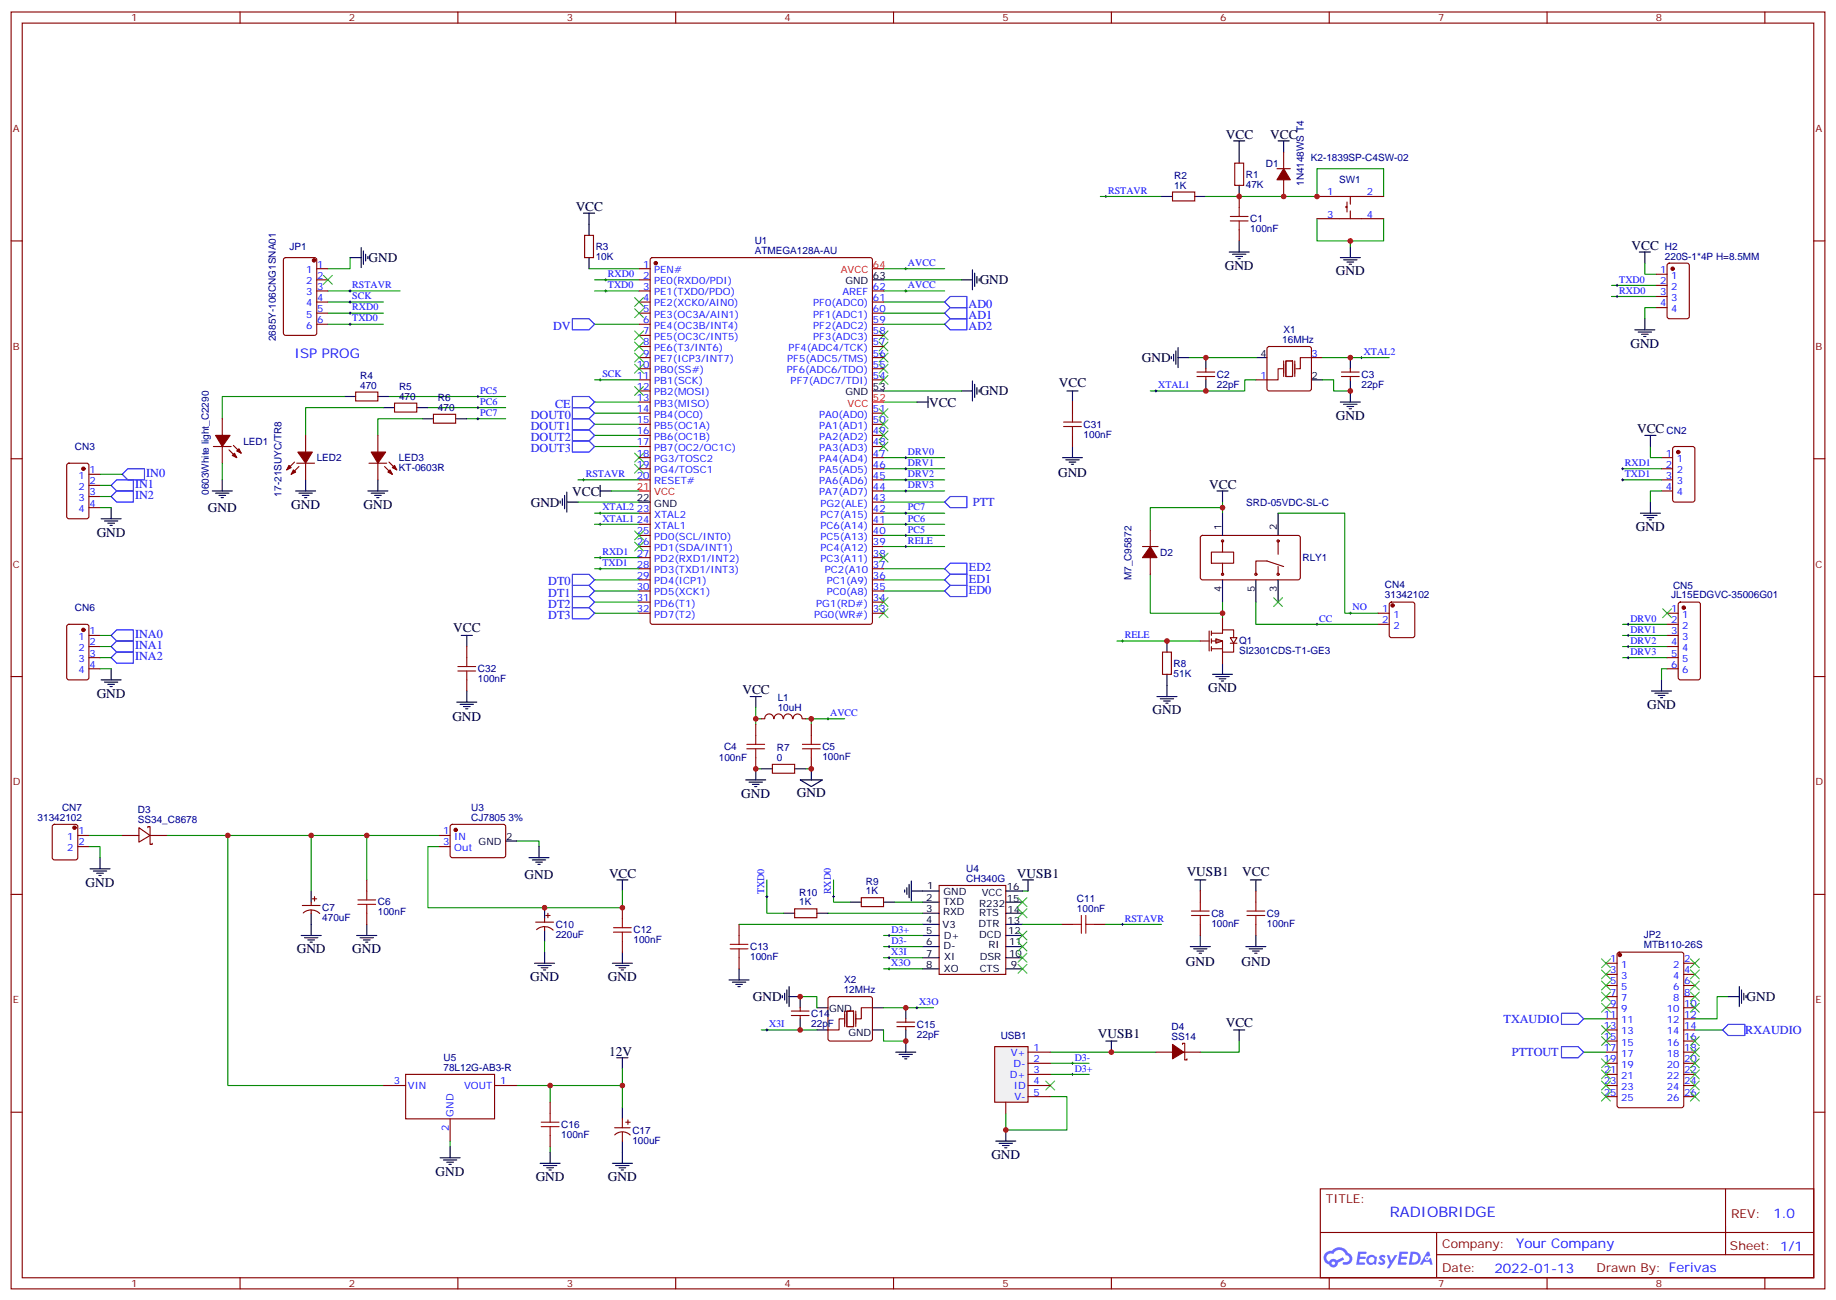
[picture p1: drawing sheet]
<svg xmlns="http://www.w3.org/2000/svg" width="583mm" height="413mm" viewBox="0 0 583 413" stroke-linecap="round" stroke-linejoin="round" font-family="sans-serif">
<defs><g id="words">
<text font-size="4.6" fill="#00f" x="441.2" y="386.4">RADIOBRIDGE</text>
<g font-size="4.2">
<text x="389.1" y="44">VCC</text>
<text x="403.2" y="44">VCC</text>
<text x="182.7" y="67">VCC</text>
<text x="116.9" y="83.2">GND</text>
<text x="517.9" y="79.3">VCC</text>
<text x="388.8" y="85.7">GND</text>
<text x="424" y="87.4">GND</text>
<text x="311" y="90.2">GND</text>
<text x="517.5" y="110.3">GND</text>
<text x="362.5" y="115">GND</text>
<text x="311" y="125.5">GND</text>
<text x="336.1" y="122.9">VCC</text>
<text x="294.9" y="129">VCC</text>
<text x="424" y="133.3">GND</text>
<text x="519.6" y="137.5">VCC</text>
<text x="335.9" y="151.4">GND</text>
<text x="383.8" y="155.2">VCC</text>
<text x="92.4" y="161.5">GND</text>
<text x="115.4" y="161.5">GND</text>
<text x="168.5" y="160.8">GND</text>
<text x="181.6" y="157.3">VCC</text>
<text x="66" y="162.6">GND</text>
<text x="30.7" y="170.3">GND</text>
<text x="519.3" y="168.6">GND</text>
<text x="143.8" y="200.5">VCC</text>
<text x="30.7" y="221.5">GND</text>
<text x="235.7" y="220.4">VCC</text>
<text x="383.5" y="219.7">GND</text>
<text x="365.8" y="226.8">GND</text>
<text x="522.8" y="225">GND</text>
<text x="143.6" y="229">GND</text>
<text x="235.3" y="253.2">GND</text>
<text x="252.9" y="252.9">GND</text>
<text x="27.2" y="281.4">GND</text>
<text x="166.5" y="279">GND</text>
<text x="193.3" y="278.6">VCC</text>
<text x="322.8" y="278.6">VUSB1</text>
<text x="376.7" y="278.2">VUSB1</text>
<text x="394.3" y="278.2">VCC</text>
<text x="94.2" y="302.6">GND</text>
<text x="111.8" y="302.6">GND</text>
<text x="168.3" y="311.4">GND</text>
<text x="193" y="311.4">GND</text>
<text x="376.4" y="306.6">GND</text>
<text x="394.1" y="306.6">GND</text>
<text x="239" y="317.8">GND</text>
<text x="554.4" y="317.8">GND</text>
<text x="348.5" y="329.4">VUSB1</text>
<text x="389.1" y="325.9">VCC</text>
<text x="193.3" y="335.1">12V</text>
<text x="314.7" y="367.9">GND</text>
<text x="138.3" y="373.2">GND</text>
<text x="170" y="374.9">GND</text>
<text x="193" y="374.9">GND</text>
</g>
<g font-size="4.2" fill="#00f">
<text x="93.5" y="113.5">ISP PROG</text>
<text x="562.9" y="386.7">1.0</text>
<text x="481.3" y="396.2">Your Company</text>
<text x="474.4" y="404">2022-01-13</text>
</g>
<g font-size="3.9" fill="#00f">
<text x="307.4" y="97.6">AD0</text>
<text x="307.4" y="101.2">AD1</text>
<text x="175.6" y="104.7">DV</text>
<text x="307.4" y="104.7">AD2</text>
<text x="176.2" y="129.4">CE</text>
<text x="168.5" y="132.9">DOUT0</text>
<text x="168.5" y="136.5">DOUT1</text>
<text x="168.5" y="140">DOUT2</text>
<text x="168.5" y="143.5">DOUT3</text>
<text x="42.9" y="154.9">IN1</text>
<text x="46.4" y="151.3">IN0</text>
<text x="42.9" y="158.4">IN2</text>
<text x="308.8" y="160.7">PTT</text>
<text x="174" y="185.8">DT0</text>
<text x="307.6" y="184.9">ED1</text>
<text x="307.6" y="181.4">ED2</text>
<text x="174" y="189.4">DT1</text>
<text x="307.6" y="188.4">ED0</text>
<text x="174" y="192.9">DT2</text>
<text x="174" y="196.4">DT3</text>
<text x="42.9" y="202.5">INA0</text>
<text x="42.9" y="209.6">INA2</text>
<text x="42.9" y="206">INA1</text>
<text x="477.3" y="324.7">TXAUDIO</text>
<text x="554" y="328.3">RXAUDIO</text>
<text x="479.9" y="335.3">PTTOUT</text>
</g>
<g font-size="3.9" fill="#800">
<text x="420.9" y="382">TITLE:</text>
<text x="549.5" y="386.7">REV:</text>
<text x="457.8" y="396.2">Company:</text>
<text x="549.1" y="396.8">Sheet: 1/1</text>
<text x="457.8" y="403.9">Date:</text>
<text x="506.8" y="403.9">Drawn By: Ferivas</text>
</g>
<g font-size="3.2" fill="#800">
<text x="41.6" y="6.8">1</text>
<text x="110.8" y="6.8">2</text>
<text x="179.9" y="6.8">3</text>
<text x="249.1" y="6.8">4</text>
<text x="318.2" y="6.8">5</text>
<text x="387.3" y="6.8">6</text>
<text x="456.5" y="6.8">7</text>
<text x="525.6" y="6.8">8</text>
<text x="4.1" y="41.9">A</text>
<text x="576.3" y="41.9">A</text>
<text x="4.1" y="111.1">B</text>
<text x="576.3" y="111.1">B</text>
<text x="4.1" y="180.2">C</text>
<text x="576.3" y="180.2">C</text>
<text x="4.1" y="249.3">D</text>
<text x="576.3" y="249.3">D</text>
<text x="4.1" y="318.5">E</text>
<text x="576.3" y="318.5">E</text>
<text x="41.6" y="408.6">1</text>
<text x="110.8" y="408.6">2</text>
<text x="179.9" y="408.6">3</text>
<text x="249.1" y="408.6">4</text>
<text x="318.2" y="408.6">5</text>
<text x="387.3" y="408.6">6</text>
<text x="456.5" y="408.6">7</text>
<text x="525.6" y="408.6">8</text>
</g>
<g font-size="3.2" fill="#000080">
<text x="401.8" y="52.9">D1</text>
<text x="416.1" y="51.2">K2-1839SP-C4SW-02</text>
<text x="372.7" y="59.9">1K</text>
<text x="372.7" y="56.7">R2</text>
<text x="395.5" y="59.5">47K</text>
<text x="395.5" y="56.4">R1</text>
<text x="413.9" y="59.1" transform="rotate(-90 413.9 59.1)">1N4148WS T4</text>
<text x="425.1" y="58.2">SW1</text>
<text x="396.9" y="70.5">C1</text>
<text x="239.6" y="77.5">U1</text>
<text x="396.9" y="73.7">100nF</text>
<text x="91.9" y="79.4">JP1</text>
<text x="189.1" y="82.6">10K</text>
<text x="189.1" y="79.4">R3</text>
<text x="239.6" y="80.7">ATMEGA128A-AU</text>
<text x="528.5" y="82.5">220S-1*4P H=8.5MM</text>
<text x="528.5" y="79.3">H2</text>
<text x="407.4" y="105.8">X1</text>
<text x="87.6" y="108.3" transform="rotate(-90 87.6 108.3)">2685Y-106CNG1SNA01</text>
<text x="407" y="108.9">16MHz</text>
<text x="386.3" y="120">C2</text>
<text x="432.2" y="120">C3</text>
<text x="114.3" y="123.4">470</text>
<text x="114.3" y="120.2">R4</text>
<text x="126.7" y="123.7">R5</text>
<text x="386.3" y="123.1">22pF</text>
<text x="432.2" y="123.1">22pF</text>
<text x="126.7" y="126.9">470</text>
<text x="139" y="130.5">470</text>
<text x="139" y="127.2">R6</text>
<text x="344" y="135.7">C31</text>
<text x="529" y="137.6">CN2</text>
<text x="23.8" y="142.9">CN3</text>
<text x="77.3" y="141.1">LED1</text>
<text x="344" y="138.9">100nF</text>
<text x="100.5" y="146.4">LED2</text>
<text x="126.6" y="149.6">KT-0603R</text>
<text x="126.7" y="146.4">LED3</text>
<text x="66.3" y="157.1" transform="rotate(-90 66.3 157.1)">0603White light_C2290</text>
<text x="89.3" y="157.6" transform="rotate(-90 89.3 157.6)">17-21SUYC/TR8</text>
<text x="395.6" y="160.6">SRD-05VDC-SL-C</text>
<text x="368.3" y="176.4">D2</text>
<text x="413.5" y="178.2">RLY1</text>
<text x="359.2" y="184.2" transform="rotate(-90 359.2 184.2)">M7_C95872</text>
<text x="439.6" y="190">31342102</text>
<text x="439.6" y="186.8">CN4</text>
<text x="530.4" y="190">JL15EDGVC-35006G01</text>
<text x="531.1" y="186.9">CN5</text>
<text x="23.8" y="194.1">CN6</text>
<text x="393.3" y="207.7">SI2301CDS-T1-GE3</text>
<text x="393.3" y="204.5">Q1</text>
<text x="151.7" y="213.4">C32</text>
<text x="372.5" y="214.9">51K</text>
<text x="372.5" y="211.7">R8</text>
<text x="151.7" y="216.5">100nF</text>
<text x="246.9" y="225.6">10uH</text>
<text x="246.9" y="222.4">L1</text>
<text x="229.8" y="238.1">C4</text>
<text x="246.6" y="238.4">R7</text>
<text x="261.1" y="238.1">C5</text>
<text x="228.2" y="241.7">100nF</text>
<text x="246.6" y="241.6">0</text>
<text x="261.1" y="241.2">100nF</text>
<text x="19.7" y="257.3">CN7</text>
<text x="149.6" y="257.5">U3</text>
<text x="11.9" y="260.5">31342102</text>
<text x="43.8" y="261.3">SS34_C8678</text>
<text x="43.8" y="258.2">D3</text>
<text x="149.6" y="260.6">CJ7805 3%</text>
<text x="274.8" y="280.8">R9</text>
<text x="306.7" y="280">CH340G</text>
<text x="306.7" y="276.8">U4</text>
<text x="119.9" y="287.4">C6</text>
<text x="253.7" y="287.4">1K</text>
<text x="253.7" y="284.3">R10</text>
<text x="274.8" y="283.9">1K</text>
<text x="341.9" y="286.3">C11</text>
<text x="102.3" y="292.5">470uF</text>
<text x="102.3" y="289.3">C7</text>
<text x="119.9" y="290.6">100nF</text>
<text x="341.9" y="289.6">100nF</text>
<text x="384.5" y="291">C8</text>
<text x="402.2" y="291">C9</text>
<text x="176.4" y="297.8">220uF</text>
<text x="176.4" y="294.6">C10</text>
<text x="201.1" y="299.4">100nF</text>
<text x="201.1" y="296.3">C12</text>
<text x="384.5" y="294.1">100nF</text>
<text x="402.2" y="294.1">100nF</text>
<text x="521.8" y="297.9">JP2</text>
<text x="238.1" y="304.7">100nF</text>
<text x="238.1" y="301.6">C13</text>
<text x="521.8" y="301.1">MTB110-26S</text>
<text x="267.8" y="315.3">12MHz</text>
<text x="267.9" y="312.1">X2</text>
<text x="257.5" y="322.8">C14</text>
<text x="257.5" y="326">22pF</text>
<text x="291" y="329.5">22pF</text>
<text x="291" y="326.3">C15</text>
<text x="317.6" y="329.9">USB1</text>
<text x="371.8" y="326.9">D4</text>
<text x="371.8" y="330.1">SS14</text>
<text x="140.8" y="339.9">78L12G-AB3-R</text>
<text x="140.8" y="336.7">U5</text>
<text x="178.2" y="358">C16</text>
<text x="200.7" y="359.8">C17</text>
<text x="178.2" y="361.2">100nF</text>
<text x="200.7" y="363.1">100uF</text>
</g>
<g font-size="3.2" fill="#00f">
<text x="351.7" y="61.5">RSTAVR</text>
<text x="421.3" y="62">1</text>
<text x="433.9" y="62">2</text>
<text x="421.3" y="69.1">3</text>
<text x="433.9" y="69.1">4</text>
<text x="97.2" y="86.7">1</text>
<text x="100.7" y="84.9">1</text>
<text x="100.7" y="88.5">2</text>
<text x="193" y="87.9">RXD0</text>
<text x="204.2" y="84.9">1</text>
<text x="204.2" y="88.5">2</text>
<text x="207.7" y="86.7">PEN#</text>
<text x="288.2" y="84.4">AVCC</text>
<text x="514" y="89.7">TXD0</text>
<text x="527" y="86.7">1</text>
<text x="530.5" y="88.5">1</text>
<text x="97.2" y="90.2">2</text>
<text x="97.2" y="93.8">3</text>
<text x="100.7" y="92">3</text>
<text x="100.7" y="95.5">4</text>
<text x="111.8" y="91.5">RSTAVR</text>
<text x="111.8" y="95">SCK</text>
<text x="193" y="91.5">TXD0</text>
<text x="204.2" y="92">3</text>
<text x="204.2" y="95.5">4</text>
<text x="207.7" y="90.2">PE0(RXD0/PDI)</text>
<text x="207.7" y="93.8">PE1(TXD0/PDO)</text>
<text x="267.4" y="93.8">AREF</text>
<text x="277.1" y="95.5">61</text>
<text x="277.1" y="92">62</text>
<text x="288.2" y="91.5">AVCC</text>
<text x="514" y="93.2">RXD0</text>
<text x="527" y="90.2">2</text>
<text x="527" y="93.8">3</text>
<text x="530.5" y="92">2</text>
<text x="530.5" y="95.5">3</text>
<text x="97.2" y="97.3">4</text>
<text x="97.2" y="100.8">5</text>
<text x="100.7" y="99.1">5</text>
<text x="111.8" y="98.5">RXD0</text>
<text x="204.2" y="99.1">5</text>
<text x="207.7" y="97.3">PE2(XCK0/AIN0)</text>
<text x="207.7" y="100.8">PE3(OC3A/AIN1)</text>
<text x="258.1" y="100.8">PF1(ADC1)</text>
<text x="258.1" y="97.3">PF0(ADC0)</text>
<text x="277.1" y="99.1">60</text>
<text x="527" y="97.3">4</text>
<text x="530.5" y="99.1">4</text>
<text x="97.2" y="104.4">6</text>
<text x="100.7" y="102.6">6</text>
<text x="111.8" y="102.1">TXD0</text>
<text x="204.2" y="102.6">6</text>
<text x="204.2" y="106.1">7</text>
<text x="207.7" y="104.4">PE4(OC3B/INT4)</text>
<text x="207.7" y="107.9">PE5(OC3C/INT5)</text>
<text x="258.1" y="107.9">PF3(ADC3)</text>
<text x="258.1" y="104.4">PF2(ADC2)</text>
<text x="277.1" y="106.1">58</text>
<text x="277.1" y="102.6">59</text>
<text x="204.2" y="109.6">8</text>
<text x="204.2" y="113.2">9</text>
<text x="207.7" y="111.4">PE6(T3/INT6)</text>
<text x="250.3" y="111.4">PF4(ADC4/TCK)</text>
<text x="277.1" y="113.2">56</text>
<text x="277.1" y="109.6">57</text>
<text x="416.3" y="113.2">3</text>
<text x="432.9" y="112.6">XTAL2</text>
<text x="191.2" y="119.7">SCK</text>
<text x="202.2" y="116.7">10</text>
<text x="207.7" y="114.9">PE7(ICP3/INT7)</text>
<text x="207.7" y="118.5">PB0(SS#)</text>
<text x="249.8" y="118.5">PF6(ADC6/TDO)</text>
<text x="249.9" y="114.9">PF5(ADC5/TMS)</text>
<text x="277.1" y="116.7">55</text>
<text x="152.4" y="125">PC5</text>
<text x="202.2" y="120.2">11</text>
<text x="202.2" y="123.8">12</text>
<text x="207.7" y="122">PB1(SCK)</text>
<text x="207.7" y="125.5">PB2(MOSI)</text>
<text x="251" y="122">PF7(ADC7/TDI)</text>
<text x="277.1" y="120.2">54</text>
<text x="367.6" y="123.2">XTAL1</text>
<text x="400.2" y="120.2">1</text>
<text x="152.4" y="128.5">PC6</text>
<text x="202.2" y="127.3">13</text>
<text x="202.2" y="130.8">14</text>
<text x="207.7" y="129">PB3(MISO)</text>
<text x="277.1" y="130.8">51</text>
<text x="152.4" y="132">PC7</text>
<text x="202.2" y="134.3">15</text>
<text x="202.2" y="137.9">16</text>
<text x="207.7" y="132.6">PB4(OC0)</text>
<text x="207.7" y="136.1">PB5(OC1A)</text>
<text x="260" y="136.1">PA1(AD1)</text>
<text x="260" y="132.6">PA0(AD0)</text>
<text x="277.1" y="137.9">49</text>
<text x="277.1" y="134.3">50</text>
<text x="202.2" y="141.4">17</text>
<text x="207.7" y="139.6">PB6(OC1B)</text>
<text x="207.7" y="143.2">PB7(OC2/OC1C)</text>
<text x="260" y="143.2">PA3(AD3)</text>
<text x="260" y="139.6">PA2(AD2)</text>
<text x="277.1" y="141.4">48</text>
<text x="202.2" y="144.9">18</text>
<text x="202.2" y="148.4">19</text>
<text x="207.7" y="146.7">PG3/TOSC2</text>
<text x="260" y="146.7">PA4(AD4)</text>
<text x="277.1" y="148.4">46</text>
<text x="277.1" y="144.9">47</text>
<text x="288.2" y="144.4">DRV0</text>
<text x="288.2" y="147.9">DRV1</text>
<text x="515.8" y="147.9">RXD1</text>
<text x="528.7" y="144.9">1</text>
<text x="528.7" y="148.4">2</text>
<text x="532.2" y="146.7">1</text>
<text x="24.9" y="152">1</text>
<text x="24.9" y="155.5">2</text>
<text x="28.4" y="150.2">1</text>
<text x="28.4" y="153.7">2</text>
<text x="185.9" y="151.4">RSTAVR</text>
<text x="202.2" y="152">20</text>
<text x="207.7" y="150.2">PG4/TOSC1</text>
<text x="207.7" y="153.7">RESET#</text>
<text x="260" y="153.7">PA6(AD6)</text>
<text x="260" y="150.2">PA5(AD5)</text>
<text x="277.1" y="155.5">44</text>
<text x="277.1" y="152">45</text>
<text x="288.2" y="151.4">DRV2</text>
<text x="288.2" y="155">DRV3</text>
<text x="515.8" y="151.4">TXD1</text>
<text x="528.7" y="152">3</text>
<text x="528.7" y="155.5">4</text>
<text x="532.2" y="150.2">2</text>
<text x="532.2" y="153.7">3</text>
<text x="24.9" y="159">3</text>
<text x="28.4" y="157.3">3</text>
<text x="28.4" y="160.8">4</text>
<text x="260" y="157.3">PA7(AD7)</text>
<text x="260.4" y="160.8">PG2(ALE)</text>
<text x="277.1" y="159">43</text>
<text x="532.2" y="157.3">4</text>
<text x="24.9" y="162.6">4</text>
<text x="191.2" y="162">XTAL2</text>
<text x="191.2" y="165.6">XTAL1</text>
<text x="202.2" y="162.6">23</text>
<text x="202.2" y="166.1">24</text>
<text x="207.7" y="164.3">XTAL2</text>
<text x="207.7" y="167.9">XTAL1</text>
<text x="260.4" y="167.9">PC6(A14)</text>
<text x="260.4" y="164.3">PC7(A15)</text>
<text x="277.1" y="166.1">41</text>
<text x="277.1" y="162.6">42</text>
<text x="288.2" y="165.6">PC6</text>
<text x="288.2" y="162">PC7</text>
<text x="202.2" y="169.6">25</text>
<text x="202.2" y="173.1">26</text>
<text x="207.7" y="171.4">PD0(SCL/INT0)</text>
<text x="260.4" y="171.4">PC5(A13)</text>
<text x="277.1" y="173.1">39</text>
<text x="277.1" y="169.6">40</text>
<text x="288.2" y="172.6">RELE</text>
<text x="288.2" y="169.1">PC5</text>
<text x="191.2" y="179.7">TXD1</text>
<text x="191.2" y="176.1">RXD1</text>
<text x="202.2" y="176.7">27</text>
<text x="207.7" y="174.9">PD1(SDA/INT1)</text>
<text x="207.7" y="178.4">PD2(RXD1/INT2)</text>
<text x="260.4" y="178.4">PC3(A11)</text>
<text x="260.4" y="174.9">PC4(A12)</text>
<text x="277.1" y="176.7">38</text>
<text x="202.2" y="180.2">28</text>
<text x="202.2" y="183.7">29</text>
<text x="207.7" y="182">PD3(TXD1/INT3)</text>
<text x="207.7" y="185.5">PD4(ICP1)</text>
<text x="261.8" y="182">PC2(A10</text>
<text x="262.4" y="185.5">PC1(A9)</text>
<text x="277.1" y="183.7">36</text>
<text x="277.1" y="180.2">37</text>
<text x="202.2" y="187.3">30</text>
<text x="202.2" y="190.8">31</text>
<text x="207.7" y="189">PD5(XCK1)</text>
<text x="262.4" y="189">PC0(A8)</text>
<text x="277.1" y="190.8">34</text>
<text x="277.1" y="187.3">35</text>
<text x="202.2" y="194.3">32</text>
<text x="207.7" y="192.5">PD6(T1)</text>
<text x="207.7" y="196.1">PD7(T2)</text>
<text x="258.4" y="196.1">PG0(WR#)</text>
<text x="259.1" y="192.5">PG1(RD#)</text>
<text x="277.1" y="194.3">33</text>
<text x="418.7" y="197.3">CC</text>
<text x="429.3" y="193.8">NO</text>
<text x="438.8" y="194.3">1</text>
<text x="438.8" y="197.8">2</text>
<text x="442.3" y="196.1">1</text>
<text x="517.5" y="197.3">DRV0</text>
<text x="530.5" y="194.3">1</text>
<text x="530.5" y="197.8">2</text>
<text x="534" y="196.1">1</text>
<text x="24.9" y="203.1">1</text>
<text x="28.4" y="201.4">1</text>
<text x="357" y="202.6">RELE</text>
<text x="442.3" y="199.6">2</text>
<text x="517.5" y="200.8">DRV1</text>
<text x="530.5" y="201.4">3</text>
<text x="534" y="199.6">2</text>
<text x="534" y="203.1">3</text>
<text x="24.9" y="206.7">2</text>
<text x="28.4" y="204.9">2</text>
<text x="28.4" y="208.4">3</text>
<text x="517.5" y="204.4">DRV2</text>
<text x="517.5" y="207.9">DRV3</text>
<text x="530.5" y="204.9">4</text>
<text x="530.5" y="208.4">5</text>
<text x="534" y="206.7">4</text>
<text x="24.9" y="210.2">3</text>
<text x="24.9" y="213.7">4</text>
<text x="28.4" y="211.9">4</text>
<text x="530.5" y="211.9">6</text>
<text x="534" y="210.2">5</text>
<text x="534" y="213.7">6</text>
<text x="263.5" y="227.3">AVCC</text>
<text x="21.4" y="266.6">1</text>
<text x="24.9" y="264.9">1</text>
<text x="24.9" y="268.4">2</text>
<text x="140.7" y="264.9">1</text>
<text x="140.7" y="268.4">3</text>
<text x="144.2" y="266.6">IN</text>
<text x="21.4" y="270.2">2</text>
<text x="144.2" y="270.2">Out</text>
<text x="242.5" y="283.9" transform="rotate(-90 242.5 283.9)">TXD0</text>
<text x="263.7" y="283.9" transform="rotate(-90 263.7 283.9)">RXD0</text>
<text x="357" y="292.6">RSTAVR</text>
<text x="283" y="296.1">D3+</text>
<text x="283" y="299.6">D3-</text>
<text x="282.9" y="303.1">X3I</text>
<text x="511.1" y="305.4">1</text>
<text x="534.6" y="305.4">2</text>
<text x="282.9" y="306.7">X3O</text>
<text x="511.1" y="309">3</text>
<text x="514.6" y="307.2">1</text>
<text x="514.6" y="310.7">3</text>
<text x="531.1" y="310.7">4</text>
<text x="531.1" y="307.2">2</text>
<text x="534.6" y="309">4</text>
<text x="511.1" y="312.5">5</text>
<text x="511.1" y="316">7</text>
<text x="514.6" y="314.3">5</text>
<text x="514.6" y="317.8">7</text>
<text x="531.1" y="317.8">8</text>
<text x="531.1" y="314.3">6</text>
<text x="534.6" y="316">8</text>
<text x="534.6" y="312.5">6</text>
<text x="291.7" y="319">X3O</text>
<text x="509.1" y="323.1">11</text>
<text x="511.1" y="319.5">9</text>
<text x="514.6" y="321.3">9</text>
<text x="529.1" y="321.3">10</text>
<text x="534.6" y="323.1">12</text>
<text x="534.6" y="319.5">10</text>
<text x="244.1" y="326.1">X3I</text>
<text x="509.1" y="326.6">13</text>
<text x="514.6" y="324.8">11</text>
<text x="514.6" y="328.4">13</text>
<text x="529.1" y="328.4">14</text>
<text x="529.1" y="324.8">12</text>
<text x="534.6" y="326.6">14</text>
<text x="320.8" y="335.1">V+</text>
<text x="328.1" y="333.7">1</text>
<text x="509.1" y="330.1">15</text>
<text x="509.1" y="333.7">17</text>
<text x="514.6" y="331.9">15</text>
<text x="514.6" y="335.4">17</text>
<text x="529.1" y="335.4">18</text>
<text x="529.1" y="331.9">16</text>
<text x="534.6" y="333.7">18</text>
<text x="534.6" y="330.1">16</text>
<text x="321.7" y="338.6">D-</text>
<text x="328.1" y="337.2">2</text>
<text x="328.1" y="340.7">3</text>
<text x="341.1" y="340.2">D3+</text>
<text x="341.1" y="336.7">D3-</text>
<text x="509.1" y="337.2">19</text>
<text x="509.1" y="340.7">21</text>
<text x="514.6" y="338.9">19</text>
<text x="529.1" y="338.9">20</text>
<text x="534.6" y="340.7">22</text>
<text x="534.6" y="337.2">20</text>
<text x="125" y="344.2">3</text>
<text x="129.5" y="345.7">VIN</text>
<text x="147.3" y="345.7">VOUT</text>
<text x="158.7" y="344.2">1</text>
<text x="320.6" y="342.1">D+</text>
<text x="321.8" y="345.7">ID</text>
<text x="328.1" y="344.2">4</text>
<text x="328.1" y="347.8">5</text>
<text x="509.1" y="344.2">23</text>
<text x="509.1" y="347.8">25</text>
<text x="514.6" y="342.5">21</text>
<text x="514.6" y="346">23</text>
<text x="529.1" y="346">24</text>
<text x="529.1" y="342.5">22</text>
<text x="534.6" y="347.8">26</text>
<text x="534.6" y="344.2">24</text>
<text x="322" y="349.2">V-</text>
<text x="514.6" y="349.5">25</text>
<text x="529.1" y="349.5">26</text>
<text x="142.5" y="359" transform="rotate(-90 142.5 359)">2</text>
<text x="143.9" y="354.5" transform="rotate(-90 143.9 354.5)">GND</text>
</g>
<g font-size="3.2" fill="#f00">
<text x="266.9" y="86.7">AVCC</text>
<text x="277.1" y="84.9">64</text>
<text x="269" y="129">VCC</text>
<text x="277.1" y="127.3">52</text>
<text x="202.2" y="155.5">21</text>
<text x="207.7" y="157.3">VCC</text>
</g>
<g font-size="3.2">
<text x="277.1" y="88.5">63</text>
<text x="268.3" y="90.2">GND</text>
<text x="400.2" y="113.2">4</text>
<text x="268.3" y="125.5">GND</text>
<text x="277.1" y="123.8">53</text>
<text x="416.3" y="120.2">2</text>
<text x="202.2" y="159">22</text>
<text x="207.7" y="160.8">GND</text>
<text x="387.7" y="168.2" transform="rotate(-90 387.7 168.2)">1</text>
<text x="405.3" y="168.2" transform="rotate(-90 405.3 168.2)">2</text>
<text x="387.7" y="187.9" transform="rotate(-90 387.7 187.9)">4</text>
<text x="398.3" y="187.9" transform="rotate(-90 398.3 187.9)">5</text>
<text x="405.3" y="187.9" transform="rotate(-90 405.3 187.9)">3</text>
<text x="151.9" y="268.4">GND</text>
<text x="160.7" y="266.6">2</text>
<text x="294" y="286">2</text>
<text x="294.3" y="282.2">1</text>
<text x="299.5" y="287.3">TXD</text>
<text x="299.5" y="284.1">GND</text>
<text x="310.8" y="288">R232</text>
<text x="311.6" y="284.4">VCC</text>
<text x="319.6" y="286.4">15</text>
<text x="319.6" y="282.5">16</text>
<text x="294" y="293.1">4</text>
<text x="294" y="289.6">3</text>
<text x="299.4" y="290.6">RXD</text>
<text x="310.8" y="290.8">RTS</text>
<text x="319.8" y="289.9">14</text>
<text x="319.8" y="293.4">13</text>
<text x="294" y="296.6">5</text>
<text x="299.2" y="294.7">V3</text>
<text x="299.6" y="298.2">D+</text>
<text x="310.6" y="294.3">DTR</text>
<text x="310.8" y="297.9">DCD</text>
<text x="320" y="296.6">12</text>
<text x="294" y="303.7">7</text>
<text x="294" y="300.1">6</text>
<text x="299.5" y="301.4">D-</text>
<text x="299.7" y="304.9">XI</text>
<text x="311" y="304.7">DSR</text>
<text x="313.8" y="301">RI</text>
<text x="320.3" y="300.1">11</text>
<text x="320.3" y="303.7">10</text>
<text x="294" y="307.2">8</text>
<text x="299.6" y="308.6">XO</text>
<text x="311" y="308.6">CTS</text>
<text x="320.9" y="307.2">9</text>
<text x="263.2" y="321.3">GND</text>
<text x="269.3" y="328.7">GND</text>
</g>
</g></defs>
<g fill="none" stroke="#870000" stroke-width=".35">
<path d="M3.5 3.8h575.8v405.4h-575.8zM7.1 7.3h568.6v398.3h-568.6zM76.2 3.8v3.5M145.3 3.8v3.5M214.5 3.8v3.5M283.6 3.8v3.5M352.8 3.8v3.5M421.9 3.8v3.5M491.1 3.8v3.5M560.2 3.8v3.5M3.5 76.5h3.6M575.7 76.5h3.6"/>
<path d="M3.5 145.6h3.6M575.7 145.6h3.6M3.5 214.8h3.6M575.7 214.8h3.6M3.5 283.9h3.6M575.7 283.9h3.6M3.5 353.1h3.6M575.7 353.1h3.6M419.1 377.4h156.6v28.2h-156.6zM547.7 377.4v20.9M419.1 391.2h156.5M456 398.3h119.6"/>
<path d="M456 391.2v14.2M76.2 405.6v3.6M145.3 405.6v3.6M214.5 405.6v3.6M283.6 405.6v3.6M352.8 405.6v3.6M421.9 405.6v3.6M491.1 405.6v3.6M560.2 405.6v3.6"/>
</g>
<g fill="#5487ff">
<path d="M438.1 398.6a1.22 1.22 0 0 1 1.7 .2l-.4 .6a.47 .47 0 0 0-.3-.4 .47 .47 0 0 0-.5 .2l.1 .2a1.14 1.14 0 0 1 .8 1.8 1.14 1.14 0 0 1-1.9 0l-.2-.2 .5-.6 .7 .5a.29 .29 0 0 0 .3-.3 .29 .29 0 0 0-.2-.3 1.04 1.04 0 0 1-.6-1.7z"/>
<path d="M431.1 397.3h2.3l.4 .2-.2 .5-1.8 .1-.1 .8h1.5l.3 .4-.3 .4h-1.6l-.2 1.1h1.7l.2 .3-.2 .3-2.6 .1z"/>
<path d="M444.2 397.3l2.7 .2-.1 .5-1.8 .1-.2 .8h1.6l.3 .4-.4 .4h-1.6l-.1 1.1h1.7l.2 .3-.2 .3-2.7 .1z"/>
<path d="M453 397.3h.7l.3 1.3-.6 .3a.69 .69 0 0 0-1 .3 .69 .69 0 0 0 .4 .9 .69 .69 0 0 0 .9-.6l.5-.2 .6 2.2h-.8l-.3-.9h-1.7l-.5 .9h-.8z"/>
<path d="M440.2 398.4h.8l.6 1.8 1.1-1.8h.9l-2.6 4.2h-.8l.9-1.5z"/>
<path d="M447.8 397.3l-.6 4.2h1.3a2.11 2.11 0 0 0 2.5-2.1 2.11 2.11 0 0 0-2.5-2.1zM448.5 398.1a1.43 1.43 0 0 1 1.6 1.6 1.43 1.43 0 0 1-2 1.1z"/>
<path d="M434.1 399a1.54 1.54 0 0 0-.1 2.1 1.54 1.54 0 0 0 2.1 .1l.7 .3 .3-2.3-.6-.3a1.49 1.49 0 0 0-2.4 .1zM434.3 400a.95 .95 0 0 1 1.9 0 .95 .95 0 0 1-1.9 0z"/>
<path d="M420.8 397.7a2.18 2.18 0 0 0 1.1 3.7 1.44 1.44 0 0 0 1.6 .9 1.44 1.44 0 0 0 1.2-1.4l2-1-.5-.8-1.9 1a1.47 1.47 0 0 0-2.4 .4 1.39 1.39 0 0 1-.7-1.9 1.39 1.39 0 0 1 2-.5 2.12 2.12 0 0 1 2.2-1.3 2.12 2.12 0 0 1 1.9 1.7 1.14 1.14 0 0 1 1 1.4 1.14 1.14 0 0 1-1.6 .7 .43 .43 0 0 0-.5 .4 .43 .43 0 0 0 .4 .5 1.98 1.98 0 0 0 2.5-1.2 1.98 1.98 0 0 0-1.2-2.6 3.1 3.1 0 0 0-5.3-.6l-.9 .1zM422.7 401a.55 .55 0 0 1 1.1 0 .55 .55 0 0 1-1.1 0z"/>
<circle cx="453" cy="399.4" r=".26"/>
</g>
<path d="M287.2 92.4h.7M287.2 85.3h.7M287.5 84.9v.8M287.5 92v.7M262.5 228.2h.7M262.8 227.8v.7" fill="none" stroke="#000" stroke-width=".32"/>
<g fill="none" stroke="#008700" stroke-width=".35">
<path d="M280.5 92.4h19.4M280.5 85.3h19.4M188.7 102.9h14.1M109.4 125.9h-38.8v7M121.7 129.4h-24.7v8.8M123.5 125.9h37M135.8 129.4h24.7M148.2 132.9h12.3M188.7 138.2h14.1M188.7 134.7h14.1M188.7 141.7h14.1M280.5 148.8h19.4"/>
<path d="M188.7 187.6h14.1M188.7 184.1h14.1M188.7 194.7h14.1M239.9 224.6v3.6M241.7 228.2h-1.8v1.7M255.8 228.2h1.7v1.7M257.5 228.2h10.6M239.9 244.1h1.8M255.8 244.1h1.7M324.6 282.9h1.7"/>
</g>
<g fill="none" stroke="#000" stroke-width=".35">
<path d="M109.4 125.9h3.5M119.9 125.9h3.6M121.7 129.4h3.5M132.3 129.4h3.5M134.1 132.9h3.5M144.6 132.9h3.6M67.4 155.9h6.3M68.4 156.6h4.3M69.5 157.3h2.1M70.2 158h.7M70.6 152.3v3.6M238.1 221.1h3.6"/>
<path d="M239.9 221.1v3.5M236.7 247.6h6.4M237.8 248.3h4.2M238.8 249h2.1M239.5 249.7h.7M239.9 244.1v3.5M241.7 244.1h3.5M252.2 244.1h3.6M254 247.6h7.1l-3.6 2.1zM257.5 244.1v3.5M231.4 311.1h6.4M232.5 311.8h4.2"/>
<path d="M233.5 312.5h2.2M234.2 313.2h.7M234.6 307.6v3.5"/>
</g>
<g fill="none" stroke="#870000" stroke-width=".35">
<path d="M112.9 124.5h7v2.8h-7zM125.2 128h7.1v2.8h-7.1zM137.6 131.5h7v2.8h-7zM239.9 229.9v3.6M245.6 228.2a1.41 1.41 0 0 0-1.4-1.6 1.41 1.41 0 0 0-1.4 1.6h-1.1M245.7 228.2a1.41 1.41 0 0 1 1.4-1.6 1.41 1.41 0 0 1 1.5 1.6M248.7 228.2a1.41 1.41 0 0 1 1.4-1.6 1.41 1.41 0 0 1 1.4 1.6M251.8 228.2a1.41 1.41 0 0 1 1.4-1.5 1.41 1.41 0 0 1 1.4 1.5M254.7 228.2h1.1M257.5 229.9v3.6M239.9 240.5v3.6M245.2 242.6h7v2.9h-7z"/>
<path d="M257.5 240.5v3.6"/>
</g>
<path d="M237.1 237.7h5.6M237.1 236.3h5.6M239.9 233.5v2.8M239.9 237.7v2.8M254.7 237.7h5.6M254.7 236.3h5.6M257.5 233.5v2.8M257.5 237.7v2.8" fill="none" stroke="#a10000" stroke-width=".35"/>
<path d="M279 119.2l2.9 2.8M279 115.6l2.9 2.9M279 112.1l2.9 2.8M279 108.6l2.9 2.8M279 105.1l2.9 2.8M281.9 119.2l-2.9 2.8M281.9 115.6l-2.9 2.9M281.9 112.1l-2.9 2.8M281.9 108.6l-2.9 2.8M281.9 105.1l-2.9 2.8" fill="none" stroke="#3c3" stroke-width=".35"/>
<path d="M298.1 281.1h21.2v28.2h-21.2z" fill="#fff" stroke="#800000" stroke-width=".35"/>
<g fill="none" stroke="#000" stroke-width=".35">
<path d="M289.3 279.7v6.3M324.6 279.3h3.5M326.3 279.3v3.6M396.9 279.3h3.5M398.6 279.3v3.6M248.7 289.9h3.5M259.3 289.9h3.5M287.2 282.5v.7M287.9 281.8v2.1M288.6 280.7v4.3M289.3 282.9h8.8M292.8 286.4h5.3"/>
<path d="M292.8 289.9h5.3M292.8 293.4h5.3M292.8 297h5.3M319.3 282.9h5.3M319.3 286.4h5.3M319.3 289.9h5.3M319.3 293.4h5.3M319.3 297h5.3M398.6 297v3.5M248.4 316v.7M249.1 315.3v2.1M249.8 314.3v4.2"/>
<path d="M250.5 316.4h3.5v3.5M250.5 313.2v6.3M259.3 319.9h3.5M276.9 319.9h3.6M287.5 319.9v3.5M292.8 300.5h5.3M292.8 304h5.3M292.8 307.6h5.3M319.3 300.5h5.3M319.3 304h5.3M319.3 307.6h5.3M395.5 300.5h6.3"/>
<path d="M396.5 301.2h4.3M397.6 301.9h2.1M398.3 302.6h.7M254 323.4v3.6M259.3 327h3.5M276.9 327h3.6M284.3 334h6.4M285.4 334.7h4.2M286.5 335.4h2.1M287.2 336.1h.7M287.5 327v7M391.6 327h3.5"/>
<path d="M393.3 327v3.5M319.3 358.7v3.5M316.1 362.2h6.3M317.1 362.9h4.3M318.2 363.6h2.1M318.9 364.3h.7"/>
</g>
<g fill="none" stroke="#008700" stroke-width=".35">
<path d="M243.4 279.3v10.6h5.3M264.6 279.3v7.1h5.3M234.6 293.4h58.2M262.8 289.9h30M280.5 297h12.3M284 286.4h8.8M324.6 293.4h12.3M351 293.4h17.7M254 316.4h5.3v3.5M280.5 300.5h12.3M280.5 304h12.3M280.5 307.6h12.3"/>
<path d="M280.5 319.9h15.8M241.7 327h17.6M280.5 327v3.5h7M333.4 334h33.5M333.4 337.5h12.3M393.3 330.5v3.5h-12.3M333.4 348.1h5.3v10.6h-19.4v-5.3M333.4 341.1h12.3"/>
</g>
<g fill="none" stroke="#870000" stroke-width=".35">
<path d="M234.6 293.4v3.6M252.2 288.5h7.1v2.8h-7.1zM336.9 293.4h3.5M347.5 293.4h3.5M398.6 282.9v3.5M398.6 293.4v3.6M234.6 304v3.6M254 319.9v1.1M263.1 316.6l.4-.2h12.7l.5 .2 .2 .5v12.7l-.2 .5-.5 .2h-12.7l-.5-.3-.2-.4v-12.7zM251.2 322.4h5.6M251.2 321h5.6M254 322.4v1"/>
<path d="M284.7 325.9h5.6M284.7 324.5h5.6M287.5 323.4v1.1M287.5 325.9v1.1M366.9 334h5.3M375.4 331.5v-.3h.7v5.3h.7v-.4M375.7 334h5.3"/>
</g>
<path d="M276.9 319.9h-3.5v3.5h-1.8M267.8 323.4h-1.5v3.6h-3.5M268.1 321v4.9M268.8 321h2.1v4.9h-2.1zM271.6 321v4.9" fill="none" stroke="#870012" stroke-width=".35"/>
<g fill="none" stroke="#000" stroke-width=".32">
<path d="M243.1 284.6h.7M243.4 284.3v.7M264.2 284.6h.7M264.6 284.3v.7M356 293.4h.7M356.3 293.1v.7M281.9 304h.7M281.9 307.6h.7M282.2 303.7v.7M282.2 307.2v.7M290.7 319.9h.7M291 319.5v.8"/>
<path d="M243.1 327h.7M243.4 326.6v.7M340.1 337.5h.7M340.4 337.2v.7M340.1 341.1h.7M340.4 340.7v.7"/>
</g>
<path d="M231.8 299.8h5.6M234.6 297v2.8M340.4 293.4h2.9M343.3 290.6v5.7M344.7 290.6v5.7M344.7 293.4h2.8M395.8 290.6h5.7M395.8 289.2h5.7M398.6 286.4v2.8M398.6 290.6v2.8M231.8 301.2h5.6M234.6 301.2v2.8" fill="none" stroke="#a10000" stroke-width=".35"/>
<g fill="none" stroke="#3c3" stroke-width=".35">
<path d="M323.1 299.1l2.9 2.8M323.1 295.6l2.9 2.8M323.1 288.5l2.9 2.8M323.1 285l2.9 2.8M326 299.1l-2.9 2.8M326 295.6l-2.9 2.8M326 288.5l-2.9 2.8M326 285l-2.9 2.8M323.1 306.1l2.9 2.9M323.1 302.6l2.9 2.8M326 306.1l-2.9 2.9M326 302.6l-2.9 2.8"/>
<path d="M332 343.2l2.8 2.8M334.8 343.2l-2.8 2.8"/>
</g>
<path d="M372.2 331.5l3.5 2.5-3.5 2.1z" fill="#870000" stroke="#870000" stroke-width=".35"/>
<path d="M315.7 332.2h10.6v17.7h-10.6z" fill="#f0f0f0" stroke="#870000" stroke-width=".35"/>
<g fill="none" stroke="#870000" stroke-width=".35">
<path d="M391.9 51.8h2.9v7h-2.9zM405.3 53.6h4.3M407.5 48.3v5.3M407.5 57.1v5.3M185.6 74.7h2.8v7.1h-2.8zM372.2 61h7v2.8h-7zM393.3 62.4v3.5M393.3 73v3.5M418 69.4h21.2M418 62.4h21.2M427.6 65.5h-.4v.4h.4M427.6 64.1v3.2"/>
<path d="M428.6 62.4v2.4M428.6 67v2.4M90.2 82l.5-.2h9.1l.7 .4v23.6l-.4 .6-9.4 .1-.7-.5v-23.5zM100.5 85.3h3.6M100.5 88.8h3.6M100.5 92.4h3.6M100.5 95.9h3.6M100.5 99.4h3.6M202.8 85.3h3.6M202.8 88.8h3.6M202.8 92.4h3.6M202.8 95.9h3.6"/>
<path d="M202.8 99.4h3.6M206.6 82l.5-.2h69.1l.7 .4v115.3l-.4 .6-69.4 .1-.7-.5v-115.2zM276.9 92.4h3.6M276.9 95.9h3.6M276.9 99.4h3.6M100.5 102.9h3.6M202.8 102.9h3.6M202.8 113.5h3.6M202.8 106.5h3.6M202.8 110h3.6M202.8 117.1h3.6M276.9 102.9h3.6"/>
<path d="M276.9 113.5h3.6M276.9 106.5h3.6M276.9 110h3.6M276.9 117.1h3.6M379.9 119.5h5.7M379.9 118.1h5.7M382.8 117.1v1M382.8 119.5v1.1M402.4 110.2l.5-.2h12.7l.5 .2 .2 .5v12.7l-.3 .5-.4 .2h-12.7l-.5-.2-.2-.5v-12.7zM416.3 113.5h3.5M425.8 119.5h5.6M425.8 118.1h5.6"/>
<path d="M428.6 117.1v1M428.6 119.5v1.1M202.8 120.6h3.6M202.8 124.1h3.6M202.8 127.6h3.6M202.8 131.2h3.6M202.8 134.7h3.6M202.8 138.2h3.6M276.9 120.6h3.6M276.9 131.2h3.6M276.9 134.7h3.6M276.9 138.2h3.6"/>
<path d="M398.6 120.6h3.6M202.8 141.7h3.6M202.8 145.3h3.6M202.8 148.8h3.6M202.8 152.3h3.6M276.9 141.7h3.6M276.9 145.3h3.6M276.9 148.8h3.6M276.9 152.3h3.6M276.9 159.4h3.6M276.9 155.9h3.6M202.8 162.9h3.6"/>
<path d="M202.8 166.4h3.6M202.8 170h3.6M202.8 173.5h3.6M202.8 177h3.6M276.9 162.9h3.6M276.9 166.4h3.6M276.9 170h3.6M276.9 173.5h3.6M276.9 177h3.6M362.7 173.5h4.9M365.1 168.2v5.3M365.1 177v5.3"/>
<path d="M381.2 170.2l.5-.2h30.6l.4 .7v12.9l-.7 .5-30.6-.1-.4-.6v-12.7zM384.5 175.3h7.1v3.5h-7.1zM388.1 171.7v3.6M388.1 178.8v3.5M405.7 171.7v4.3M405.7 179.8v2.5M407.5 179.8l-5.3-1.7h-3.6v4.2M202.8 180.6h3.6M202.8 184.1h3.6M202.8 187.6h3.6M202.8 191.1h3.6M202.8 194.7h3.6"/>
<path d="M276.9 180.6h3.6M276.9 184.1h3.6M276.9 187.6h3.6M276.9 191.1h3.6M276.9 194.7h3.6M369 207h2.8v7.1h-2.8zM381 282.9v3.5M381 293.4v3.6M326.3 334h7.1M326.3 337.5h7.1M319.3 349.9v3.5M326.3 341.1h7.1"/>
<path d="M326.3 344.6h7.1M326.3 348.1h7.1"/>
<circle cx="388.1" cy="171.7" r=".35"/>
<circle cx="405.7" cy="171.7" r=".35"/>
<circle cx="388.1" cy="182.3" r=".35"/>
<circle cx="398.6" cy="182.3" r=".35"/>
<circle cx="405.7" cy="182.3" r=".35"/>
</g>
<g fill="none" stroke="#000" stroke-width=".35">
<path d="M391.6 44.7h3.5M393.3 44.7v7.1M393.3 58.8v3.6M405.7 44.7h3.5M407.5 44.7v3.6M114.7 78.6v6.3M115.4 79.7v4.2M185.2 67.7h3.5M187 67.7v7M368.7 62.4h3.5M379.2 62.4h3.6M393.3 76.5v3.5"/>
<path d="M428.6 78.2v3.6M111.1 81.8h3.6M116.1 80.7v2.1M116.8 81.4v.7M187 81.8v3.5M276.9 88.8h3.6M305.2 88.8h3.5M308.7 85.7v6.3M309.4 86.7v4.2M310.1 87.8v2.1M310.8 88.5v.7M390.2 80h6.3"/>
<path d="M391.2 80.7h4.3M392.3 81.4h2.1M393 82.1h.7M425.4 81.8h6.4M426.5 82.5h4.2M427.6 83.2h2.1M428.3 83.9h.7M371.8 113.2v.7M372.5 112.5v2.1M373.2 111.4v4.2M373.9 113.5h3.6M373.9 110.3v6.4"/>
<path d="M382.8 113.5v3.6M398.6 113.5h3.6M428.6 113.5v3.6M276.9 124.1h3.6M291 127.6h3.6M294.6 125.9v3.5M305.2 124.1h3.5M308.7 120.9v6.4M309.4 122v4.2M310.1 123v2.2M310.8 123.8v.7M382.8 120.6v3.5"/>
<path d="M416.3 120.6h3.5M425.4 127.6h6.4M426.5 128.3h4.2M427.6 129h2.1M428.3 129.8h.7M428.6 120.6v7M177.8 159v.7M178.5 158.3v2.1M179.2 157.3v4.2M179.9 159.4h3.5M179.9 156.2v6.4M190.5 155.9h3.5"/>
<path d="M190.5 154.1v3.5M202.8 159.4h3.6M386.3 155.9h3.5M388.1 155.9v3.5M388.1 162.9v7.1M405.7 162.9v7.1M388.1 184.1v7M398.6 184.1v7M405.7 184.1v7M370.4 203.5v3.5M370.4 214.1v7M384.9 214.1h6.3"/>
<path d="M385.9 214.8h4.3M387 215.5h2.1M387.7 216.2h.7M388.1 210.5v3.6M367.2 221.1h6.4M368.3 221.8h4.2M369.4 222.5h2.1M370.1 223.2h.7M379.2 279.3h3.6M381 279.3v3.6M381 297v3.5M377.8 300.5h6.4"/>
<path d="M378.9 301.2h4.2M379.9 301.9h2.2M380.6 302.6h.8M351 330.5h3.5M352.8 330.5v3.5"/>
</g>
<path d="M390.5 70.1h5.7M390.5 68.7h5.7M393.3 65.9v2.8M393.3 70.1v2.9M378.2 290.6h5.6M378.2 289.2h5.6M381 286.4v2.8M381 290.6v2.8" fill="none" stroke="#a10000" stroke-width=".35"/>
<g fill="none" stroke="#000" stroke-width=".32">
<path d="M350.7 62.4h.7M351 62v.7M110.8 92.4h.7M110.8 95.9h.7M110.8 99.4h.7M111.1 92v.7M111.1 95.5v.7M111.1 99.1v.7M191.9 92.4h.7M191.9 88.8h.7M192.3 88.5v.7M192.3 92v.7"/>
<path d="M110.8 102.9h.7M111.1 102.6v.7M431.8 113.5h.7M432.2 113.2v.7M151.3 125.9h.7M151.3 129.4h.7M151.3 132.9h.7M151.7 125.5v.7M151.7 129v.8M151.7 132.6v.7M190.1 120.6h.8M190.5 120.2v.7"/>
<path d="M366.5 124.1h.7M366.9 123.8v.7M184.9 152.3h.7M185.2 152v.7M190.1 177h.8M190.1 162.9h.8M190.1 166.4h.8M190.5 162.6v.7M190.5 166.1v.7M190.5 176.7v.7M190.1 180.6h.8M190.5 180.2v.7"/>
<path d="M417.7 198.2h.7M418 197.8v.7M428.3 194.7h.7M428.6 194.3v.7M356 203.5h.7M356.3 203.1v.7M281.9 297h.7M282.2 296.6v.7M281.9 300.5h.7M282.2 300.1v.7"/>
</g>
<path d="M102.7 87.4l2.8 2.8M105.5 87.4l-2.8 2.8M201.4 147.4l2.9 2.8M201.4 143.9l2.9 2.8M204.3 147.4l-2.9 2.8M204.3 143.9l-2.9 2.8M279 189.7l2.9 2.8M279 193.3l2.9 2.8M281.9 189.7l-2.9 2.8M281.9 193.3l-2.9 2.8" fill="none" stroke="#3c3" stroke-width=".35"/>
<g fill="none" stroke="#008700" stroke-width=".35">
<path d="M349.2 62.4h19.5M382.8 62.4h35.2v-8.8h21.2v8.8M418 69.4v7.1h21.2v-7.1M104.1 92.4h22.9M104.1 95.9h17.6M104.1 99.4h17.6M111.1 81.8v3.5h-7M187 85.3h15.8M188.7 92.4h14.1M188.7 88.8h14.1M280.5 95.9h19.4M280.5 99.4h19.4"/>
<path d="M280.5 88.8h24.7M104.1 102.9h17.6M280.5 102.9h19.4M377.5 113.5h21.1M419.8 113.5h21.2M188.7 120.6h14.1M188.7 127.6h14.1M188.7 131.2h14.1M280.5 124.1h24.7M280.5 127.6h10.5M398.6 120.6h-3.5v3.5h-30M419.8 120.6h3.5v3.5h5.3"/>
<path d="M183.4 152.3h19.4M183.4 159.4h19.4M194 155.9h8.8M280.5 145.3h19.4M388.1 159.4v3.5M188.7 177h14.1M188.7 166.4h14.1M188.7 162.9h14.1M388.1 161.1h-23v7.1M405.7 162.9h21.2v31.8h10.5M188.7 180.6h14.1M188.7 191.1h14.1"/>
<path d="M280.5 180.6h19.4M280.5 184.1h19.4M280.5 187.6h19.4M365.1 182.3v12.4h23M388.1 191.1v5.3M398.6 191.1v7.1h38.8M354.5 203.5h26.5"/>
</g>
<g fill="#870000" stroke="#870000" stroke-width=".35">
<path d="M407.5 53.6l2.1 3.5h-4.3z"/>
<path d="M365.1 173.5l2.1 3.5h-4.5z"/>
<circle cx="99.7" cy="82.7" r=".53"/>
<circle cx="208.1" cy="83.5" r=".53"/>
</g>
<path d="M407.1 117.1h-1.4v3.5h-3.5M407.5 114.6v4.9M408.2 114.6h2.1v4.9h-2.1zM411 114.6v4.9M416.3 113.5h-3.6v3.6h-1.4" fill="none" stroke="#870012" stroke-width=".35"/>
<path d="M276.9 85.3h3.6M276.9 127.6h3.6M202.8 155.9h3.6" fill="none" stroke="#f00" stroke-width=".35"/>
<g fill="none" stroke="#00f" stroke-width=".35">
<path d="M299.9 95.9l1.7-1.8h5.3v3.5h-5.3zM299.9 99.4l1.7-1.8h5.3v3.6h-5.3zM181.7 101.2h5.3l1.7 1.7-1.7 1.8h-5.3zM299.9 102.9l1.7-1.7h5.3v3.5h-5.3zM181.7 129.4h5.3l1.7 1.8-1.7 1.7h-5.3zM181.7 132.9h5.3l1.7 1.8-1.7 1.8h-5.3zM181.7 136.5h5.3l1.7 1.7-1.7 1.8h-5.3zM181.7 140h5.3l1.7 1.7-1.7 1.8h-5.3zM181.7 125.9h5.3l1.7 1.7-1.7 1.8h-5.3zM181.7 182.3h5.3l1.7 1.8-1.7 1.7h-5.3zM181.7 185.8h5.3l1.7 1.8-1.7 1.8h-5.3zM181.7 189.4h5.3l1.7 1.7-1.7 1.8h-5.3z"/>
<path d="M181.7 192.9h5.3l1.7 1.8-1.7 1.7h-5.3zM299.9 187.6l1.7-1.8h5.3v3.6h-5.3zM299.9 184.1l1.7-1.8h5.3v3.5h-5.3zM299.9 180.6l1.7-1.8h5.3v3.5h-5.3z"/>
</g>
<path d="M385.9 202.8l2.2 .7-2.2 .7z" fill="#fff" stroke="#870000" stroke-width=".35"/>
<g fill="none" stroke="#870000" stroke-width=".35">
<path d="M525.6 87.1h3.6M525.6 90.6h3.6M525.6 94.1h3.6M525.6 97.6h3.6M529.4 83.7l.5-.2h5.6l.7 .5v16.5l-.4 .6-5.9 .1-.7-.5v-16.5zM70.6 132.9v5.3M97 138.2v5.3M119.9 138.2v5.3M340.4 127.6v3.6M340.4 138.2v3.5M21.4 147.2l.5-.2h5.6l.7 .5v16.5l-.4 .6-5.9 .1-.7-.5v-16.5zM28.2 150.6h3.5"/>
<path d="M28.2 154.1h3.5M28.2 157.6h3.5M67.7 141.7h5.7M70.6 141.7v5.3M72.7 142.8l2.4 2.5M74.1 141.4l2.5 2.5M93.5 146.7l-2.5 2.5M94.2 147h5.6M94.9 148.1l-2.5 2.5M97 147v5.3M117.1 147h5.7M119.9 147v5.3"/>
<path d="M122.1 148.1l2.4 2.5M123.5 146.7l2.4 2.5M527.4 145.3h3.5M527.4 148.8h3.5M527.4 152.3h3.5M527.4 155.9h3.5M531.2 142l.4-.3h5.7l.6 .5 .1 16.5-.5 .6-5.9 .1-.6-.5-.1-16.4zM28.2 161.1h3.5M21.4 198.4l.5-.2h5.6l.7 .4v16.5l-.4 .7h-5.9l-.7-.4v-16.5zM388.1 196.4v3.6M437.4 194.7h3.6M437.4 198.2h3.6"/>
<path d="M441.2 191.3l.5-.2h6.7l.5 .2 .2 .5v9.9l-.2 .5-.5 .2h-6.7l-.5-.2-.2-.5v-9.9zM529.2 194.7h3.5M529.2 198.2h3.5M532.9 191.3l.5-.2h5.6l.7 .5 .1 23.5-.5 .7h-5.9l-.7-.4v-23.6zM28.2 201.7h3.5M28.2 205.2h3.5M28.2 208.8h3.5M28.2 212.3h3.5M148.2 205.2v3.6M148.2 215.8v3.6M381 203.5h2.8M383.8 200.3v6.4"/>
<path d="M384.5 201h3.6v-1h3.5v2.4M384.5 203.5h3.6v3.5M384.5 206h3.6M384.5 200.3v1.4M384.5 202.8v1.4M384.5 205.2v1.5M388.1 207v3.5M390.5 202.4h2.1l-1 1.8zM390.5 204.2h2.1M391.6 204.2v2.8h-3.5M529.2 201.7h3.5M529.2 205.2h3.5"/>
<path d="M529.2 208.8h3.5M529.2 212.3h3.5M16.8 261.9l.5-.2h6.7l.5 .2 .2 .5v9.9l-.2 .5-.5 .2h-6.7l-.5-.3-.2-.4v-9.9zM24.7 265.2h3.5M24.7 268.7h3.5M38.8 265.2h5.3M44.1 262.7l3.5 2.5-3.5 2.1zM46.9 262.7v-.3h.7v2.8M47.6 265.2v2.8h.7v-.3M47.6 265.2h5.3M116.4 279.3v3.6M139.3 265.2h3.6"/>
<path d="M139.3 268.7h3.6M143.1 261.9l.5-.2h16.5l.4 .7-.1 9.4-.6 .5-16.5-.1-.4-.6v-9.2zM96 287.4h5.6M96.2 289.8a3.8 3.8 0 0 1 5.3 .2M98.8 286.4v1M98.8 288.9v1M99.1 285.3h1.4M99.8 284.6v1.4M116.4 289.9v3.5M170 292.7h5.7M170.3 295.1a3.8 3.8 0 0 1 5.3 .2M172.9 291.7v1"/>
<path d="M172.9 294.1v1.1M173.2 290.6h1.4M173.9 289.9v1.4M197.6 288.1v3.6M197.6 298.7v3.6M273.4 285h7.1v2.8h-7.1zM509.8 305.8h3.5M509.8 309.3h3.5M509.8 312.8h3.5M509.8 316.4h3.5M509.8 319.9h3.5M513.5 302.5l.5-.2h19.8l.6 .4 .1 48.2-.5 .7h-20l-.7-.4v-48.2z"/>
<path d="M534.5 305.8h3.5M534.5 309.3h3.5M534.5 312.8h3.5M534.5 316.4h3.5M534.5 319.9h3.5M509.8 323.4h3.5M509.8 327h3.5M509.8 330.5h3.5M509.8 334h3.5M509.8 337.5h3.5M534.5 323.4h3.5M534.5 327h3.5"/>
<path d="M534.5 330.5h3.5M534.5 334h3.5M534.5 337.5h3.5M121.7 344.6h7.1M128.8 341.1h28.2v14.1h-28.2zM142.9 355.2v7M157 344.6h7M174.6 349.9v3.5M195.1 358h4.9M197.6 355.2v2.8M197.6 359.4v2.8M198.6 356.2h1.4"/>
<path d="M199.3 355.5v1.4M509.8 344.6h3.5M509.8 341.1h3.5M509.8 348.1h3.5M534.5 344.6h3.5M534.5 341.1h3.5M534.5 348.1h3.5M174.6 360.5v3.5M195.1 360.3a3.5 3.5 0 0 1 4.9 0"/>
</g>
<g fill="none" stroke="#008700" stroke-width=".35">
<path d="M428.6 76.5v1.7M511.5 90.6h14.1M511.5 94.1h14.1M522.1 83.5v3.6h3.5M525.6 97.6h-3.5v3.6M134.1 132.9h-14.2v5.3M31.7 150.6h7.1M31.7 154.1h3.6M31.7 157.6h3.6M70.6 147v5.3M280.5 152.3h19.4M280.5 155.9h19.4"/>
<path d="M280.5 159.4h19.4M515.1 152.3h12.3M515.1 148.8h12.3M523.9 141.7v3.6h3.5M527.4 155.9h-3.5v3.5M31.7 161.1h3.6M280.5 173.5h19.4M280.5 170h19.4M280.5 166.4h19.4M280.5 162.9h19.4M515.1 198.2h14.1M31.7 201.7h3.6"/>
<path d="M31.7 205.2h3.6M31.7 208.8h3.6M31.7 212.3h3.6M515.1 201.7h14.1M515.1 205.2h14.1M515.1 208.8h14.1M529.2 212.3h-1.8v3.5M28.2 268.7h3.5v3.6M28.2 265.2h10.6M52.9 265.2h86.4M72.3 265.2v79.4h49.4M98.8 265.2v17.7"/>
<path d="M116.4 265.2v14.1M139.3 268.7h-3.5v19.4h61.8v-5.2M164 267h7.1v1.7M172.9 298.7v3.6M548.6 316.4h-3.6v7h-7M197.6 339.3v5.3h-33.6M502.7 323.4h7.1M502.7 334h7.1M538 327h8.8M174.6 344.6v5.3M197.6 344.6v7M142.9 362.2v1.8"/>
<path d="M174.6 364v1.8"/>
</g>
<g fill="none" stroke="#000" stroke-width=".32">
<path d="M512.9 90.6h.7M512.9 94.1h.7M513.3 90.2v.7M513.3 93.8v.7M287.2 152.3h.7M287.2 148.8h.7M287.2 145.3h.7M287.2 155.9h.7M287.5 144.9v.7M287.5 148.4v.8M287.5 152v.7M287.5 155.5v.7"/>
<path d="M514.7 152.3h.7M514.7 148.8h.7M515.1 148.4v.8M515.1 152v.7M287.2 173.5h.7M287.2 170h.7M287.2 166.4h.7M287.2 162.9h.7M287.5 162.6v.7M287.5 166.1v.7M287.5 169.6v.7M287.5 173.1v.7"/>
<path d="M516.5 198.2h.7M516.8 197.8v.7M516.5 201.7h.7M516.5 205.2h.7M516.5 208.8h.7M516.8 201.4v.7M516.8 204.9v.7M516.8 208.4v.7"/>
</g>
<g fill="none" stroke="#3c3" stroke-width=".35">
<path d="M201.4 94.5l2.9 2.8M201.4 98l2.9 2.8M204.3 94.5l-2.9 2.8M204.3 98l-2.9 2.8M201.4 105.1l2.9 2.8M201.4 108.6l2.9 2.8M201.4 112.1l2.9 2.8M201.4 115.6l2.9 2.9M204.3 105.1l-2.9 2.8M204.3 108.6l-2.9 2.8M204.3 112.1l-2.9 2.8M204.3 115.6l-2.9 2.9"/>
<path d="M201.4 122.7l2.9 2.8M204.3 122.7l-2.9 2.8M279 129.8l2.9 2.8M279 133.3l2.9 2.8M279 136.8l2.9 2.8M281.9 129.8l-2.9 2.8M281.9 133.3l-2.9 2.8M281.9 136.8l-2.9 2.8M279 140.3l2.9 2.9M281.9 140.3l-2.9 2.9M201.4 168.6l2.9 2.8M201.4 172.1l2.9 2.8"/>
<path d="M204.3 168.6l-2.9 2.8M204.3 172.1l-2.9 2.8M279 175.6l2.9 2.8M281.9 175.6l-2.9 2.8M404.3 189.7l2.8 2.8M407.1 189.7l-2.8 2.8M527.8 193.3l2.8 2.8M530.6 193.3l-2.8 2.8M508.4 304.4l2.8 2.8M508.4 307.9l2.8 2.8M508.4 311.4l2.8 2.9M508.4 315l2.8 2.8"/>
<path d="M508.4 318.5l2.8 2.8M511.2 304.4l-2.8 2.8M511.2 307.9l-2.8 2.8M511.2 311.4l-2.8 2.9M511.2 315l-2.8 2.8M511.2 318.5l-2.8 2.8M536.6 304.4l2.8 2.8M536.6 307.9l2.8 2.8M536.6 311.4l2.8 2.9M536.6 315l2.8 2.8M536.6 318.5l2.8 2.8M539.4 304.4l-2.8 2.8"/>
<path d="M539.4 307.9l-2.8 2.8M539.4 311.4l-2.8 2.9M539.4 315l-2.8 2.8M539.4 318.5l-2.8 2.8M508.4 325.5l2.8 2.9M508.4 329.1l2.8 2.8M508.4 336.1l2.8 2.8M508.4 339.7l2.8 2.8M511.2 336.1l-2.8 2.8M511.2 339.7l-2.8 2.8M511.2 325.5l-2.8 2.9M511.2 329.1l-2.8 2.8"/>
<path d="M536.6 332.6l2.8 2.8M536.6 339.7l2.8 2.8M536.6 336.1l2.8 2.8M536.6 329.1l2.8 2.8M539.4 339.7l-2.8 2.8M539.4 336.1l-2.8 2.8M539.4 332.6l-2.8 2.8M539.4 329.1l-2.8 2.8M508.4 343.2l2.8 2.8M508.4 346.7l2.8 2.8M511.2 343.2l-2.8 2.8M511.2 346.7l-2.8 2.8"/>
<path d="M536.6 346.7l2.8 2.8M536.6 343.2l2.8 2.8M539.4 346.7l-2.8 2.8M539.4 343.2l-2.8 2.8"/>
</g>
<g fill="#870000" stroke="#870000" stroke-width=".35">
<path d="M74.4 143.9l.7 1.4-1.4-.7z"/>
<path d="M75.1 143.2l.7-.7 .8 1.4z"/>
<path d="M68.4 138.2h4.6l-2.4 3.5z"/>
<path d="M93.1 149.2l.7 .7-1.4 .7z"/>
<path d="M91.7 147.7l.7 .7-1.4 .8z"/>
<path d="M94.5 143.5h4.6l-2.1 3.5z"/>
<path d="M123.1 149.9l.7-.7 .7 1.4z"/>
<path d="M124.5 148.4l.7-.7 .7 1.5z"/>
<path d="M117.8 143.5h4.6l-2.5 3.5z"/>
<circle cx="442" cy="192.2" r=".53"/>
<circle cx="26.5" cy="148.8" r=".53"/>
<circle cx="26.5" cy="200" r=".53"/>
<circle cx="532.7" cy="143.5" r=".53"/>
<circle cx="534.5" cy="192.9" r=".53"/>
<circle cx="23.6" cy="262.7" r=".53"/>
<circle cx="144.6" cy="263.5" r=".53"/>
<circle cx="514.2" cy="303.1" r=".53"/>
<circle cx="530.9" cy="85.3" r=".53"/>
</g>
<path d="M35.3 154.1l1.7-1.8h5.3v3.6h-5.3zM35.3 157.6l1.7-1.7h5.3v3.5h-5.3zM38.8 150.6l1.8-1.8h5.3v3.5h-5.3zM299.9 159.4l1.7-1.8h5.3v3.5h-5.3zM37 200h5.3v3.5h-5.3l-1.7-1.8zM35.3 208.8l1.7-1.8h5.3v3.5h-5.3zM35.3 205.2l1.7-1.7h5.3v3.5h-5.3zM495.7 321.7h5.2l1.8 1.7-1.8 1.8h-5.2zM495.7 332.2h5.2l1.8 1.8-1.8 1.8h-5.2zM548.6 325.2h5.3v3.5h-5.3l-1.8-1.7z" fill="none" stroke="#00f" stroke-width=".35"/>
<g fill="none" stroke="#000" stroke-width=".35">
<path d="M520.3 80h3.6M522.1 80v3.5M518.9 104.7h6.4M520 105.4h4.2M521.1 106.1h2.1M521.8 106.8h.7M522.1 101.2v3.5M338.7 124.1h3.5M340.4 124.1v3.5M522.1 138.2h3.5M523.9 138.2v3.5M93.8 155.9h6.4"/>
<path d="M94.9 156.6h4.2M96 157.3h2.1M96.7 158h.7M97 152.3v3.6M116.8 155.9h6.3M117.8 156.6h4.3M118.9 157.3h2.1M119.6 158h.7M119.9 152.3v3.6M337.3 145.3h6.3M338.3 146h4.2M339.4 146.7h2.1"/>
<path d="M340.1 147.4h.7M340.4 141.7v3.6M523.9 159.4v3.5M32.1 164.7h6.4M33.2 165.4h4.2M34.2 166.1h2.1M34.9 166.8h.7M35.3 161.1v3.6M520.7 162.9h6.3M521.8 163.6h4.2M522.8 164.3h2.1M523.5 165h.7"/>
<path d="M32.1 215.8h6.4M33.2 216.5h4.2M34.2 217.2h2.1M34.9 217.9h.7M35.3 212.3v3.5M146.4 201.7h3.5M148.2 201.7v3.5M148.2 219.4v3.5M524.2 219.4h6.4M527.4 215.8v3.6M145 222.9h6.3M146 223.6h4.3"/>
<path d="M147.1 224.3h2.1M147.8 225h.7M525.3 220.1h4.2M526.3 220.8h2.2M527 221.5h.8M28.6 275.8h6.3M29.6 276.5h4.3M30.7 277.2h2.1M31.4 277.9h.7M31.7 272.3v3.5M160.5 267h3.5M167.9 272.3h6.4"/>
<path d="M169 273h4.2M170 273.7h2.2M170.7 274.4h.7M171.1 268.7v3.6M195.8 279.3h3.5M197.6 279.3v3.6M95.6 297h6.4M96.7 297.7h4.2M97.7 298.4h2.1M98.4 299.1h.7M98.8 282.9v3.5M98.8 289.9v7.1"/>
<path d="M113.2 297h6.4M114.3 297.7h4.2M115.4 298.4h2.1M116.1 299.1h.7M116.4 293.4v3.6M172.9 288.1v3.6M172.9 295.2v3.5M269.9 286.4h3.5M280.5 286.4h3.5M169.7 305.8h6.3M170.7 306.5h4.3M171.8 307.2h2.1"/>
<path d="M172.5 307.9h.7M172.9 302.3v3.5M194.4 305.8h6.3M195.4 306.5h4.3M196.5 307.2h2.1M197.2 307.9h.7M197.6 302.3v3.5M548.6 316.4h3.5M552.1 313.2v6.3M552.8 314.3v4.2M553.5 315.3v2.1M554.2 316v.7"/>
<path d="M195.8 335.8h3.5M197.6 335.8v3.5M197.6 351.6v3.6M139.7 367.5h6.3M140.8 368.2h4.2M141.8 368.9h2.1M142.5 369.6h.7M142.9 364v3.5M171.4 369.3h6.4M172.5 370h4.2M173.6 370.7h2.1M174.3 371.4h.7"/>
<path d="M174.6 365.8v3.5M194.4 369.3h6.3M195.4 370h4.3M196.5 370.7h2.1M197.2 371.4h.7M197.6 362.2v7.1"/>
</g>
<g fill="none" stroke="#a10000" stroke-width=".35">
<path d="M337.6 135.4h5.7M337.6 134h5.7M340.4 131.2v2.8M340.4 135.4v2.8M145.3 213h5.7M145.3 211.6h5.7M148.2 208.8v2.8M148.2 213v2.8M113.6 287.1h5.6M113.6 285.7h5.6M116.4 282.9v2.8M116.4 287.1v2.8"/>
<path d="M194.7 295.9h5.7M194.7 294.5h5.7M197.6 291.7v2.8M197.6 295.9v2.8M171.8 357.6h5.6M171.8 356.2h5.6M174.6 353.4v2.8M174.6 357.6v2.9"/>
</g>
<g fill="#c00">
<circle cx="239.9" cy="244.1" r=".88"/>
<circle cx="257.5" cy="244.1" r=".88"/>
<circle cx="239.9" cy="228.2" r=".88"/>
<circle cx="257.5" cy="228.2" r=".88"/>
<circle cx="287.5" cy="330.5" r=".88"/>
<circle cx="254" cy="316.4" r=".88"/>
<circle cx="287.5" cy="319.9" r=".88"/>
<circle cx="254" cy="327" r=".88"/>
<circle cx="319.3" cy="358.7" r=".88"/>
<circle cx="352.8" cy="334" r=".88"/>
<circle cx="393.3" cy="62.4" r=".88"/>
<circle cx="407.5" cy="62.4" r=".88"/>
<circle cx="418" cy="62.4" r=".88"/>
<circle cx="428.6" cy="124.1" r=".88"/>
<circle cx="382.8" cy="124.1" r=".88"/>
<circle cx="382.8" cy="113.5" r=".88"/>
<circle cx="388.1" cy="161.1" r=".88"/>
<circle cx="388.1" cy="194.7" r=".88"/>
<circle cx="370.4" cy="203.5" r=".88"/>
<circle cx="428.6" cy="113.5" r=".88"/>
<circle cx="428.6" cy="76.5" r=".88"/>
<circle cx="197.6" cy="344.6" r=".88"/>
<circle cx="174.6" cy="344.6" r=".88"/>
<circle cx="72.3" cy="265.2" r=".88"/>
<circle cx="197.6" cy="288.1" r=".88"/>
<circle cx="172.9" cy="288.1" r=".88"/>
<circle cx="116.4" cy="265.2" r=".88"/>
<circle cx="98.8" cy="265.2" r=".88"/>
</g>
<use href="#words"/>
</svg>
